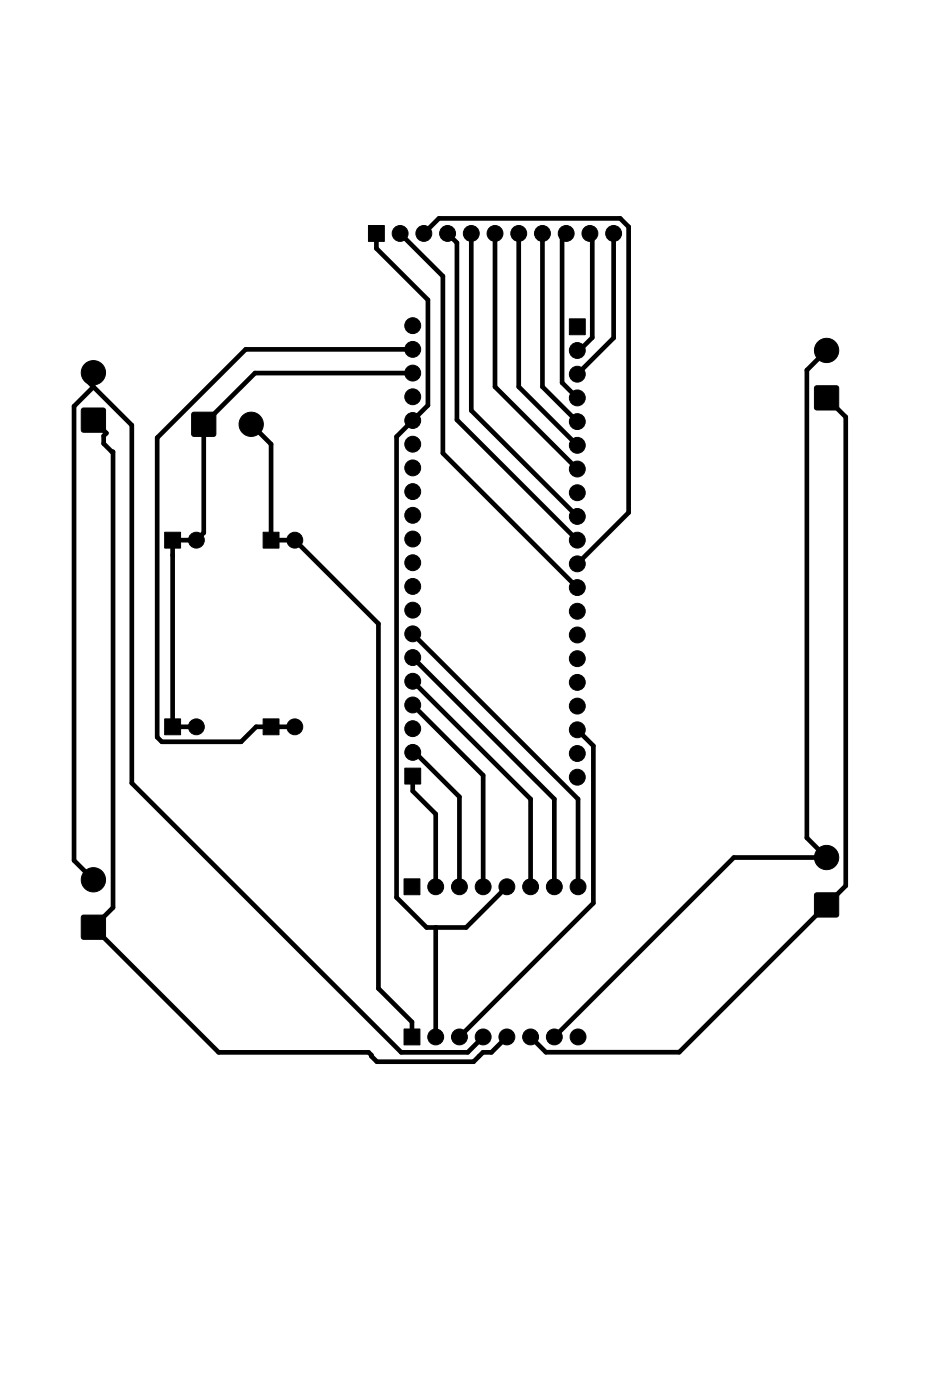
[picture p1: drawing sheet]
<svg xmlns="http://www.w3.org/2000/svg" width="100mm" height="150mm" viewBox="0 0 100 150" stroke-linecap="round" stroke-linejoin="round" font-family="sans-serif">
<g fill="#000" stroke="#000" stroke-width=".11">
<path d="M39.4 24.2h1.7v1.7h-1.7zM61 34.2h1.7v1.7h-1.7zM8.8 43.8l.1-.1h2.1l.2 .1 .1 .2v2.1l-.1 .1-.2 .1h-2.1l-.1-.1-.1-.1v-2.1zM17.6 57h1.7v1.7h-1.7zM20.6 44.2h.2h2.1h.1l.1 .2v2.1l-.1 .2-.1 .1h-2.1l-.2-.1-.1-.2v-2.1zM28.2 57h1.7v1.7h-1.7zM87.3 41.4l.1-.1h2.1l.2 .1 .1 .2v2.1l-.1 .2h-.2h-2.1h-.1l-.1-.2v-2.1zM17.6 77h1.7v1.7h-1.7zM28.2 77h1.7v1.7h-1.7zM43.3 82.3h1.7v1.7h-1.7zM43.3 94.2h1.7v1.7h-1.7zM87.3 95.7h.1h2.1h.2l.1 .2v2.1l-.1 .2-.2 .1h-2.1l-.1-.1-.1-.2v-2.1z"/>
<path d="M8.8 98.1l.1-.1h2.1l.2 .1 .1 .2v2.1l-.1 .2h-.2h-2.1h-.1l-.1-.2v-2.1zM43.3 110.3h1.7v1.7h-1.7z"/>
<circle cx="10" cy="39.9" r="1.3"/>
<circle cx="42.8" cy="25" r=".85"/>
<circle cx="44.2" cy="37.4" r=".85"/>
<circle cx="44.2" cy="40" r=".85"/>
<circle cx="44.2" cy="34.9" r=".85"/>
<circle cx="45.4" cy="25" r=".85"/>
<circle cx="47.9" cy="25" r=".85"/>
<circle cx="50.5" cy="25" r=".85"/>
<circle cx="53" cy="25" r=".85"/>
<circle cx="55.5" cy="25" r=".85"/>
<circle cx="58.1" cy="25" r=".85"/>
<circle cx="60.6" cy="25" r=".85"/>
<circle cx="61.8" cy="37.6" r=".85"/>
<circle cx="63.2" cy="25" r=".85"/>
<circle cx="65.7" cy="25" r=".85"/>
<circle cx="88.5" cy="37.5" r="1.3"/>
<circle cx="21" cy="57.9" r=".85"/>
<circle cx="26.9" cy="45.5" r="1.3"/>
<circle cx="31.6" cy="57.9" r=".85"/>
<circle cx="44.2" cy="50.1" r=".85"/>
<circle cx="44.2" cy="55.2" r=".85"/>
<circle cx="44.2" cy="52.7" r=".85"/>
<circle cx="44.2" cy="45.1" r=".85"/>
<circle cx="44.2" cy="42.5" r=".85"/>
<circle cx="44.2" cy="57.8" r=".85"/>
<circle cx="44.2" cy="47.6" r=".85"/>
<circle cx="61.8" cy="52.8" r=".85"/>
<circle cx="61.8" cy="57.9" r=".85"/>
<circle cx="61.8" cy="45.2" r=".85"/>
<circle cx="61.8" cy="55.3" r=".85"/>
<circle cx="61.8" cy="50.3" r=".85"/>
<circle cx="61.8" cy="40.1" r=".85"/>
<circle cx="61.8" cy="47.7" r=".85"/>
<circle cx="61.8" cy="42.6" r=".85"/>
<circle cx="21" cy="77.9" r=".85"/>
<circle cx="31.6" cy="77.9" r=".85"/>
<circle cx="44.2" cy="62.8" r=".85"/>
<circle cx="44.2" cy="65.4" r=".85"/>
<circle cx="44.2" cy="60.3" r=".85"/>
<circle cx="44.2" cy="78.1" r=".85"/>
<circle cx="44.2" cy="67.9" r=".85"/>
<circle cx="44.2" cy="70.5" r=".85"/>
<circle cx="44.2" cy="73" r=".85"/>
<circle cx="44.2" cy="75.5" r=".85"/>
<circle cx="61.8" cy="70.6" r=".85"/>
<circle cx="61.8" cy="73.1" r=".85"/>
<circle cx="61.8" cy="68" r=".85"/>
<circle cx="61.8" cy="75.7" r=".85"/>
<circle cx="61.8" cy="78.2" r=".85"/>
<circle cx="61.8" cy="65.5" r=".85"/>
<circle cx="61.8" cy="63" r=".85"/>
<circle cx="61.8" cy="60.4" r=".85"/>
<circle cx="10" cy="94.3" r="1.3"/>
<circle cx="44.2" cy="80.6" r=".85"/>
<circle cx="46.6" cy="95" r=".85"/>
<circle cx="49.2" cy="95" r=".85"/>
<circle cx="51.7" cy="95" r=".85"/>
<circle cx="54.3" cy="95" r=".85"/>
<circle cx="56.8" cy="95" r=".85"/>
<circle cx="59.3" cy="95" r=".85"/>
<circle cx="61.8" cy="80.7" r=".85"/>
<circle cx="61.8" cy="83.3" r=".85"/>
<circle cx="61.9" cy="95" r=".85"/>
<circle cx="88.5" cy="91.9" r="1.3"/>
<circle cx="46.6" cy="111.1" r=".85"/>
<circle cx="49.2" cy="111.1" r=".85"/>
<circle cx="51.7" cy="111.1" r=".85"/>
<circle cx="54.3" cy="111.1" r=".85"/>
<circle cx="56.8" cy="111.1" r=".85"/>
<circle cx="59.3" cy="111.1" r=".85"/>
<circle cx="61.9" cy="111.1" r=".85"/>
</g>
<g fill="none" stroke="#000" stroke-width=".5">
<path d="M10 39.9l-.8 .8 4.9 4.9v38.3l28.9 28.9h7.1l1.6-1.7M40.3 25v1.6l5.5 5.5v11.3l-3.3 3.4v49.4l3.2 3.2h4.2l4.4-4.4M42.8 25l4.6 4.6v19l14.4 14.4M44.2 40h-16.9l-5.5 5.5v11.6l-.8 .8h-2.5v20h2.5M44.2 37.4h-17.9l-9.5 9.5v32.1l.5 .5h8.5l1.6-1.6h4.2M45.4 25l1.6-1.6h19.4l.9 .9v30.6l-5.5 5.5M47.9 25l1 1v19l12.9 12.9M50.5 25v19l11.3 11.3M53 25v16.4l8.8 8.9M55.5 25v16.4l6.3 6.3M58.1 25v16.4l3.7 3.8M60.6 25l-.4 .5v15.5l1.6 1.6"/>
<path d="M63.2 25l.2 .3v10.9l-1.4 1.4h-.2M65.7 25v11.2l-3.9 3.9M88.5 37.5l-2.1 2.2v50.1l2.1 2.1h-9.9l-19.3 19.2M10 45l1.4 1.4-.3 .3v.8l.9 .9h.1v48.8l-2.1 2.1 13.4 13.5h16.1l.9 1h10.3l1-1h.9l1.7-1.7M10 41.4l-2.1 2.1v48.7l2.1 2.1M26.9 45.5l2.1 2.1v10.3h2.6l8.9 8.9v39.1l3.6 3.6v1.6M88.5 42.6l2.1 2.1v50.2l-17.9 17.8h-14.3l-1.6-1.6M44.2 67.9l17.7 17.7v9.4M44.2 67.9h.1M44.2 73l12.6 12.6v9.4M44.2 75.5l7.5 7.6v11.9M44.2 70.5l15.1 15.1v9.4"/>
<path d="M61.8 78.2l1.7 1.7v16.9l-14.3 14.3M44.2 83.2v1.6l2.4 2.4v7.8M44.2 80.6h.2l4.8 4.8v9.6M46.6 99.4v11.7"/>
</g>
</svg>
